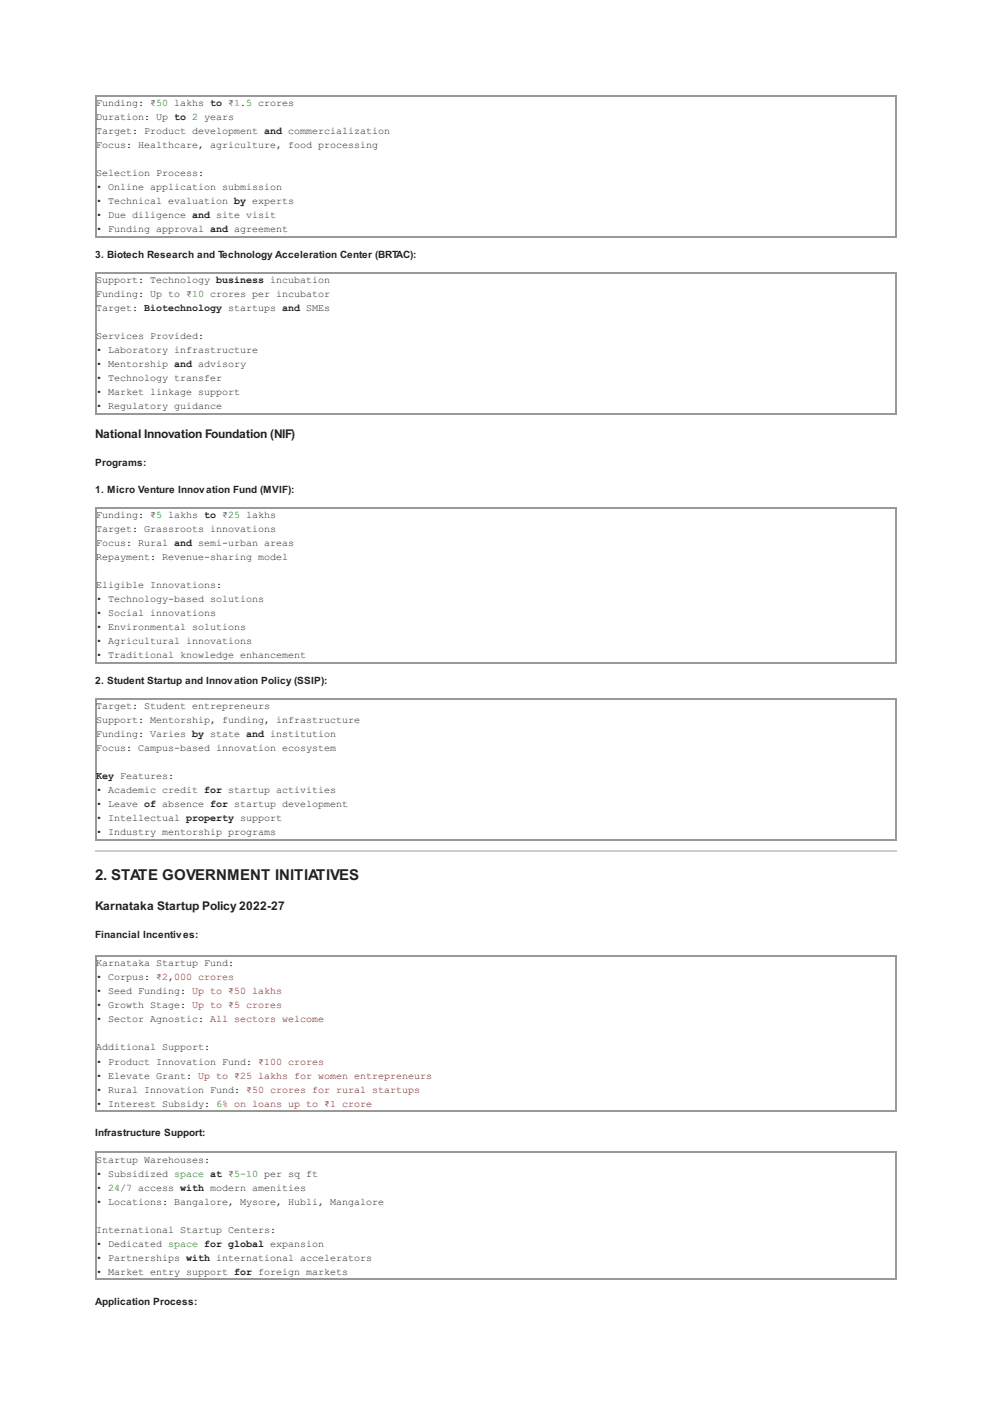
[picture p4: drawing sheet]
<svg xmlns="http://www.w3.org/2000/svg" width="210mm" height="297mm" viewBox="0 0 210 297" stroke-linecap="round" stroke-linejoin="round" font-family="sans-serif">
<defs><g id="words">
<text font-size="3.2" fill="#222" x="20.1" y="186.3">2. STATE GOVERNMENT INITIATIVES</text>
<g font-size="2.5" fill="#222">
<text x="20.1" y="92.7">National Innovation Foundation (NIF)</text>
<text x="20.1" y="192.6">Karnataka Startup Policy 2022-27</text>
</g>
<g font-size="2.1" fill="#222">
<text x="20.3" y="22.4">Funding: ₹50 lakhs to ₹1.5 crores</text>
<text x="20.3" y="25.4">Duration: Up to 2 years</text>
<text x="20.3" y="28.4">Target: Product development and commercialization</text>
<text x="20.3" y="31.3">Focus: Healthcare, agriculture, food processing</text>
<text x="20.3" y="37.3">Selection Process:</text>
<text x="20.3" y="40.2">• Online application submission</text>
<text x="20.3" y="43.2">• Technical evaluation by experts</text>
<text x="20.3" y="46.1">• Due diligence and site visit</text>
<text x="20.3" y="49.1">• Funding approval and agreement</text>
<text x="20.1" y="54.6">3. Biotech Research and Technology Acceleration Center (BRTAC):</text>
<text x="20.3" y="59.9">Support: Technology business incubation</text>
<text x="20.3" y="62.9">Funding: Up to ₹10 crores per incubator</text>
<text x="20.3" y="65.8">Target: Biotechnology startups and SMEs</text>
<text x="20.3" y="71.8">Services Provided:</text>
<text x="20.3" y="74.7">• Laboratory infrastructure</text>
<text x="20.3" y="77.7">• Mentorship and advisory</text>
<text x="20.3" y="80.6">• Technology transfer</text>
<text x="20.3" y="83.6">• Market linkage support</text>
<text x="20.3" y="86.6">• Regulatory guidance</text>
<text x="20.1" y="98.6">Programs:</text>
<text x="20.1" y="104.4">1. Micro Venture Innovation Fund (MVIF):</text>
<text x="20.3" y="109.6">Funding: ₹5 lakhs to ₹25 lakhs</text>
<text x="20.3" y="112.6">Target: Grassroots innovations</text>
<text x="20.3" y="115.6">Focus: Rural and semi-urban areas</text>
<text x="20.3" y="118.5">Repayment: Revenue-sharing model</text>
<text x="20.3" y="124.5">Eligible Innovations:</text>
<text x="20.3" y="127.4">• Technology-based solutions</text>
<text x="20.3" y="130.4">• Social innovations</text>
<text x="20.3" y="133.4">• Environmental solutions</text>
<text x="20.3" y="136.3">• Agricultural innovations</text>
<text x="20.3" y="139.3">• Traditional knowledge enhancement</text>
<text x="20.1" y="144.8">2. Student Startup and Innovation Policy (SSIP):</text>
<text x="20.3" y="150.1">Target: Student entrepreneurs</text>
<text x="20.3" y="153">Support: Mentorship, funding, infrastructure</text>
<text x="20.3" y="156">Funding: Varies by state and institution</text>
<text x="20.3" y="159">Focus: Campus-based innovation ecosystem</text>
<text x="20.3" y="164.9">Key Features:</text>
<text x="20.3" y="167.9">• Academic credit for startup activities</text>
<text x="20.3" y="170.8">• Leave of absence for startup development</text>
<text x="20.3" y="173.8">• Intellectual property support</text>
<text x="20.3" y="176.7">• Industry mentorship programs</text>
<text x="20.1" y="198.5">Financial Incentives:</text>
<text x="20.3" y="204.5">Karnataka Startup Fund:</text>
<text x="20.3" y="222.3">Additional Support:</text>
<text x="20.1" y="240.2">Infrastructure Support:</text>
<text x="20.3" y="246">Startup Warehouses:</text>
<text x="20.3" y="248.9">• Subsidized space at ₹5-10 per sq ft</text>
<text x="20.3" y="251.9">• 24/7 access with modern amenities</text>
<text x="20.3" y="254.8">• Locations: Bangalore, Mysore, Hubli, Mangalore</text>
<text x="20.3" y="260.8">International Startup Centers:</text>
<text x="20.3" y="263.7">• Dedicated space for global expansion</text>
<text x="20.3" y="266.7">• Partnerships with international accelerators</text>
<text x="20.3" y="269.7">• Market entry support for foreign markets</text>
<text x="20.1" y="276">Application Process:</text>
</g>
<g font-size="2.1" fill="#800">
<text x="20.3" y="207.4">• Corpus: ₹2,000 crores</text>
<text x="20.3" y="210.4">• Seed Funding: Up to ₹50 lakhs</text>
<text x="20.3" y="213.4">• Growth Stage: Up to ₹5 crores</text>
<text x="20.3" y="216.3">• Sector Agnostic: All sectors welcome</text>
<text x="20.3" y="225.2">• Product Innovation Fund: ₹100 crores</text>
<text x="20.3" y="228.2">• Elevate Grant: Up to ₹25 lakhs for women entrepreneurs</text>
<text x="20.3" y="231.1">• Rural Innovation Fund: ₹50 crores for rural startups</text>
<text x="20.3" y="234.1">• Interest Subsidy: 6% on loans up to ₹1 crore</text>
</g>
</g></defs>
<g fill="none" stroke="#999" stroke-width=".21">
<path d="M20.1 20.2h169.6M20.2 20.1v30.1M189.5 20.1v30.1M20.1 50.1h169.6M20.1 57.7h169.6M20.2 57.6v30M189.5 57.6v30M20.1 87.5h169.6M20.1 107.4h169.6M20.2 107.3v33M189.5 107.3v33M20.1 140.2h169.6"/>
<path d="M20.1 147.8h169.6M20.2 147.7v30.1M189.5 147.7v30.1M20.1 177.7h169.6M20.1 202.2h169.6M20.2 202.1v33.1M189.5 202.1v33.1M20.1 235.1h169.6M20.1 243.7h169.6M20.2 243.6v27.1M189.5 243.6v27.1M20.1 270.6h169.6"/>
</g>
<path d="M20.1 180h169.6" fill="none" stroke="#ccc" stroke-width=".21"/>
<use href="#words"/>
</svg>
